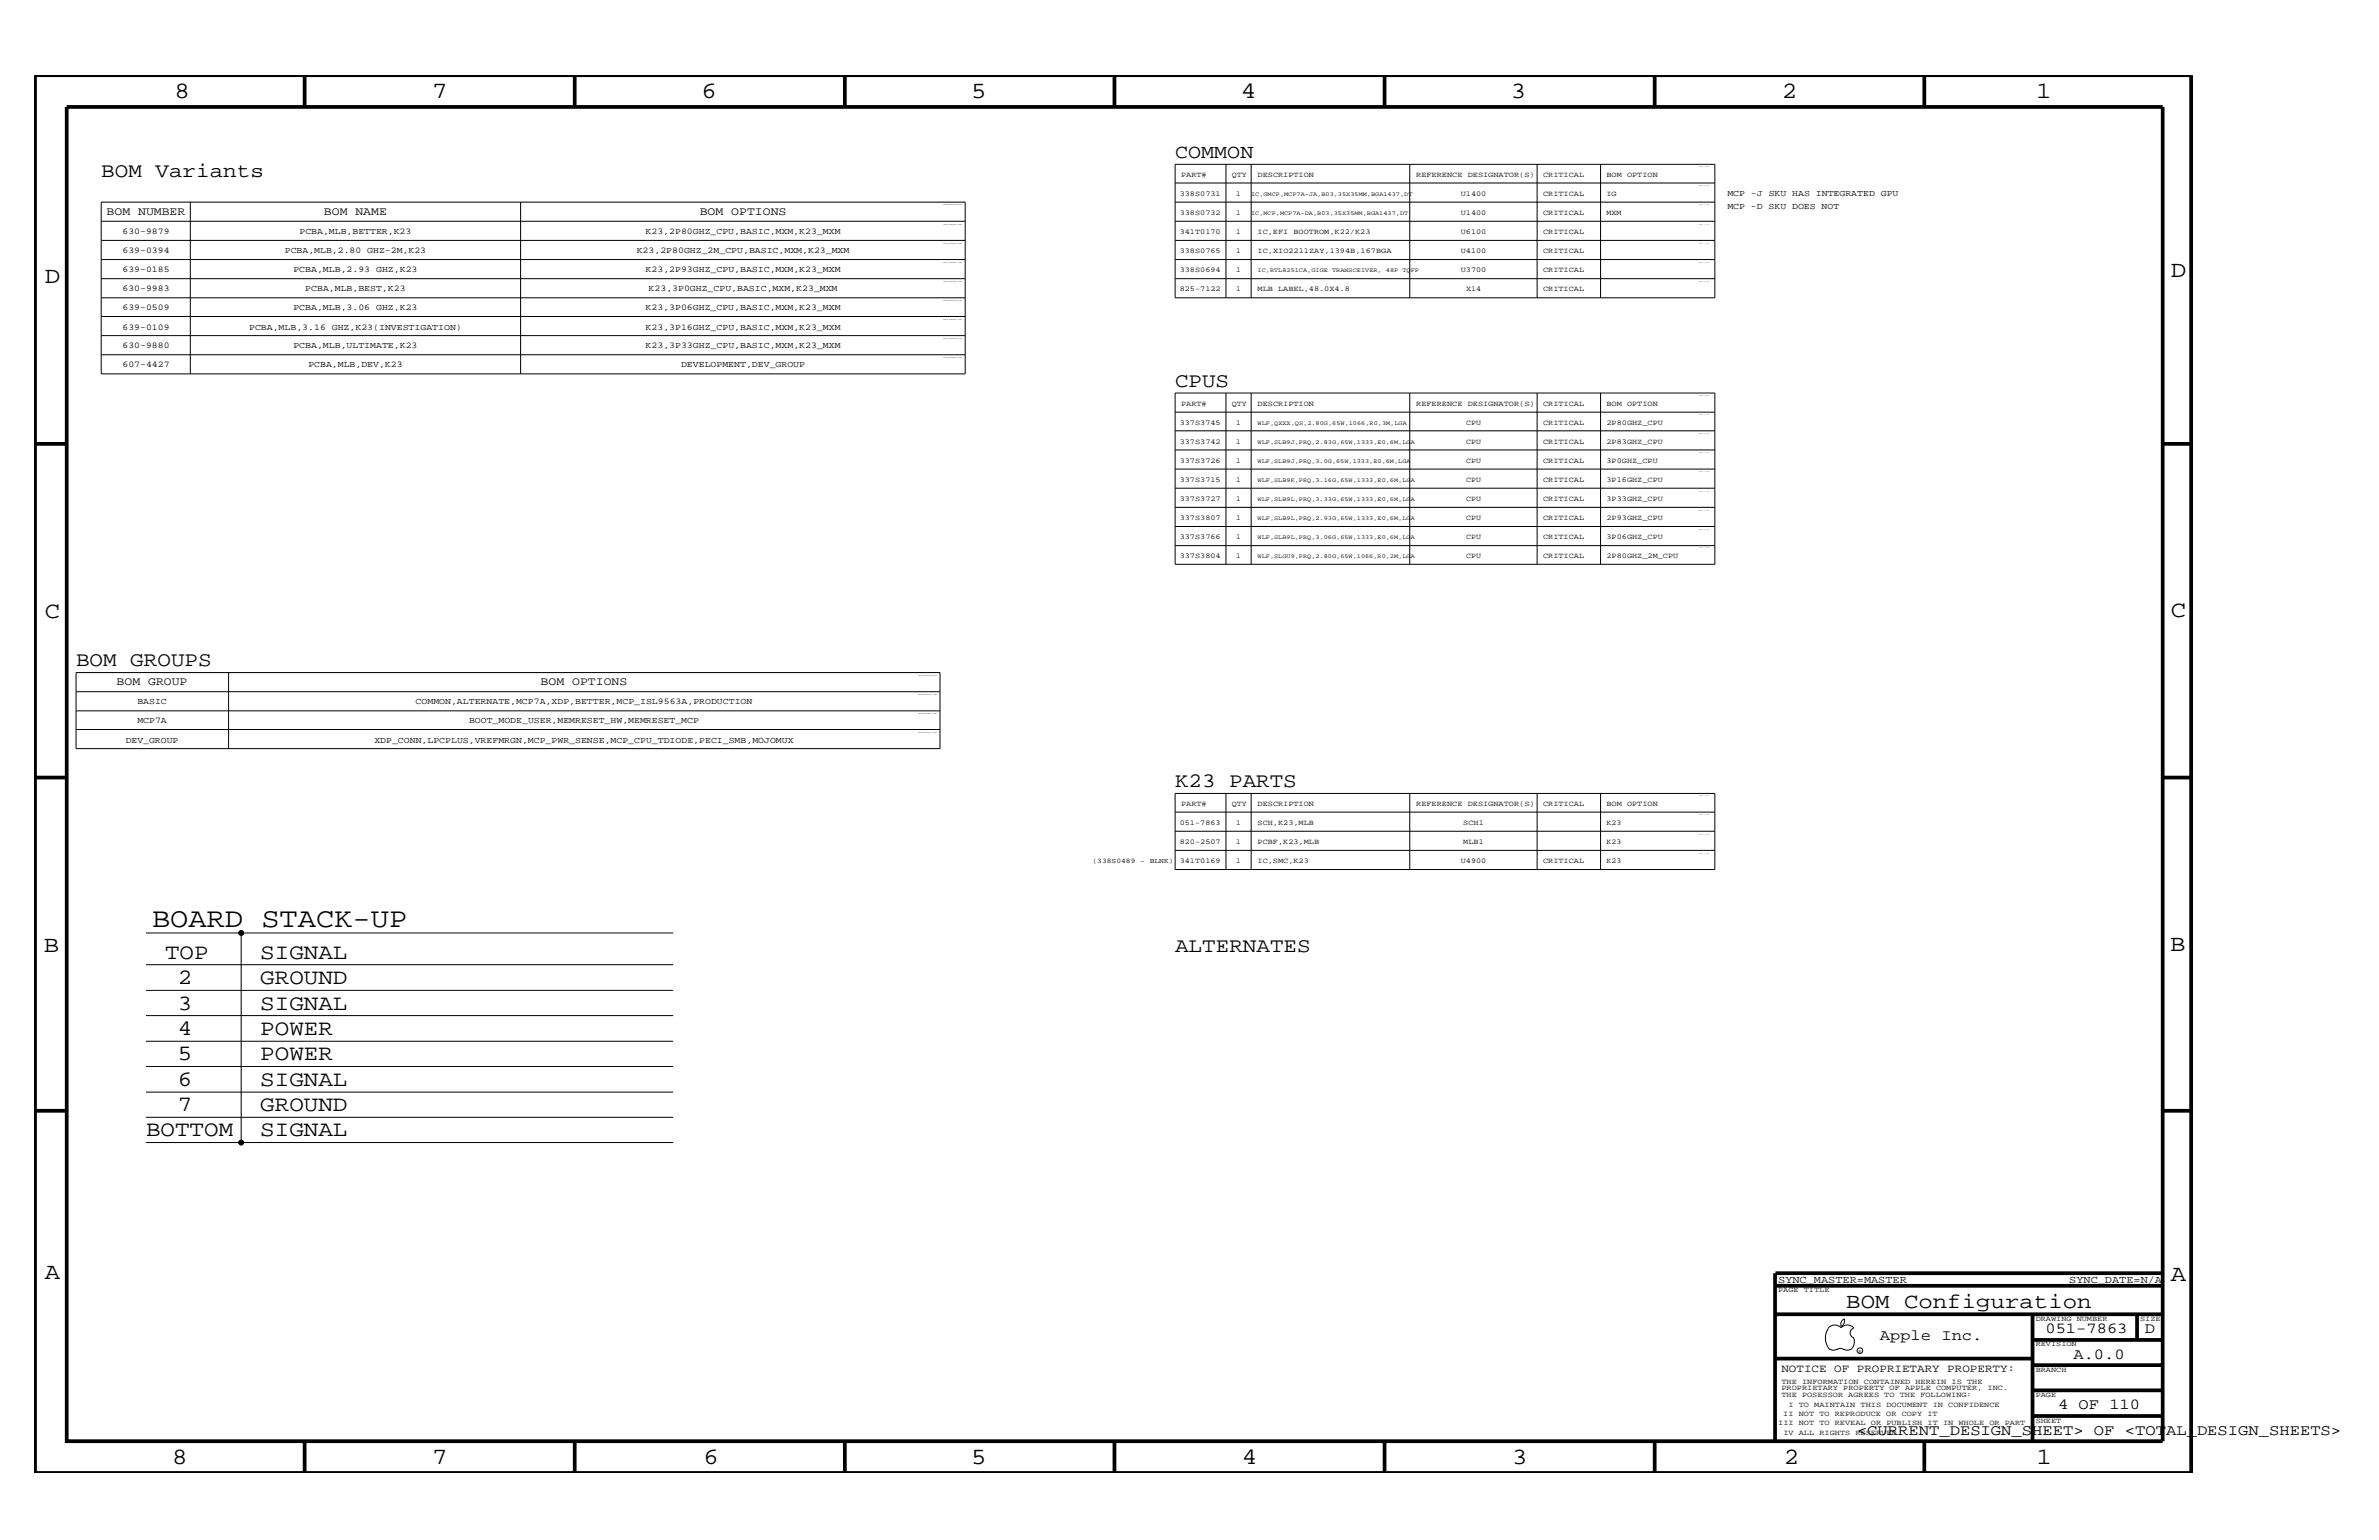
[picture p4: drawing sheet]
<svg xmlns="http://www.w3.org/2000/svg" width="432mm" height="279mm" viewBox="0 0 432 279" stroke-linecap="round" stroke-linejoin="round" font-family="sans-serif">
<defs><g id="words">
<text font-size="5" x="27.6" y="168.2">BOARD STACK-UP</text>
<g font-size="4.2">
<text x="31.7" y="17.8">8</text>
<text x="78.4" y="17.8">7</text>
<text x="127.3" y="17.8">6</text>
<text x="176.3" y="17.8">5</text>
<text x="225.2" y="17.8">4</text>
<text x="274.2" y="17.8">3</text>
<text x="323.4" y="17.8">2</text>
<text x="369.6" y="17.8">1</text>
<text x="8.1" y="51.3">D</text>
<text x="394" y="50.3">D</text>
<text x="8.1" y="112.1">C</text>
<text x="394" y="111.9">C</text>
<text x="8" y="172.7">B</text>
<text x="393.9" y="172.5">B</text>
<text x="8.1" y="232">A</text>
<text x="394" y="232.4">A</text>
<text x="31.3" y="265.6">8</text>
<text x="78.4" y="265.6">7</text>
<text x="127.7" y="265.6">6</text>
<text x="176.3" y="265.6">5</text>
<text x="225.4" y="265.6">4</text>
<text x="274.5" y="265.6">3</text>
<text x="323.8" y="265.6">2</text>
<text x="369.7" y="265.6">1</text>
</g>
<g font-size="4">
<text x="30" y="173.9">TOP</text>
<text x="47.2" y="173.9">SIGNAL</text>
<text x="32.3" y="178.5">2</text>
<text x="47.2" y="178.5">GROUND</text>
<text x="32.3" y="183.2">3</text>
<text x="47.2" y="183.2">SIGNAL</text>
<text x="32.3" y="187.7">4</text>
<text x="47.2" y="187.7">POWER</text>
<text x="32.3" y="197">6</text>
<text x="32.3" y="192.3">5</text>
<text x="47.2" y="197">SIGNAL</text>
<text x="47.2" y="192.3">POWER</text>
<text x="32.3" y="201.5">7</text>
<text x="47.2" y="201.5">GROUND</text>
<text x="26.5" y="206.2">BOTTOM</text>
<text x="47.2" y="206.2">SIGNAL</text>
</g>
<text font-size="3.9" x="335.1" y="237.3">BOM Configuration</text>
<g font-size="3.7">
<text x="18.4" y="32.1">BOM Variants</text>
<text x="213.3" y="70.1">CPUS</text>
<text x="13.8" y="120.8">BOM GROUPS</text>
<text x="213.3" y="142.8">K23 PARTS</text>
<text x="213.3" y="172.7">ALTERNATES</text>
</g>
<text font-size="3.6" x="213.3" y="28.6">COMMON</text>
<g font-size="2.8">
<text x="341.2" y="243.1">Apple Inc.</text>
<text x="371.3" y="241.9">051-7863</text>
<text x="389.3" y="241.9">D</text>
<text x="376.3" y="246.5">A.0.0</text>
<text x="373.5" y="255.7">4 OF 110</text>
<text x="337.1" y="260.4">&lt;CURRENT_DESIGN_SHEET&gt; OF &lt;TOTAL_DESIGN_SHEETS&gt;</text>
</g>
<g font-size="2.1">
<text x="19.3" y="39.1">BOM NUMBER</text>
<text x="58.8" y="39.1">BOM NAME</text>
<text x="127" y="39.1">BOM OPTIONS</text>
<text x="21.2" y="124.3">BOM GROUP</text>
<text x="98.1" y="124.3">BOM OPTIONS</text>
</g>
<text font-size="2" x="323.3" y="248.9">NOTICE OF PROPRIETARY PROPERTY:</text>
<g font-size="1.9">
<text x="322.7" y="232.7">SYNC_MASTER=MASTER</text>
<text x="375.6" y="232.7">SYNC_DATE=N/A</text>
</g>
<g font-size="1.6">
<text x="313.5" y="35.6">MCP -J SKU HAS INTEGRATED GPU</text>
<text x="313.5" y="37.9">MCP -D SKU DOES NOT</text>
<text x="22.2" y="45.9">639-0394</text>
<text x="22.2" y="42.4">630-9879</text>
<text x="51.7" y="45.9">PCBA,MLB,2.80 GHZ-2M,K23</text>
<text x="54.4" y="42.4">PCBA,MLB,BETTER,K23</text>
<text x="115.6" y="45.9">K23,2P80GHZ_2M_CPU,BASIC,MXM,K23_MXM</text>
<text x="117.2" y="42.4">K23,2P80GHZ_CPU,BASIC,MXM,K23_MXM</text>
<text x="22.2" y="49.4">639-0185</text>
<text x="22.2" y="52.9">630-9983</text>
<text x="53.3" y="49.4">PCBA,MLB,2.93 GHZ,K23</text>
<text x="55.4" y="52.9">PCBA,MLB,BEST,K23</text>
<text x="117.2" y="49.4">K23,2P93GHZ_CPU,BASIC,MXM,K23_MXM</text>
<text x="117.7" y="52.9">K23,3P0GHZ_CPU,BASIC,MXM,K23_MXM</text>
<text x="22.2" y="56.3">639-0509</text>
<text x="22.2" y="59.8">639-0109</text>
<text x="45.2" y="59.8">PCBA,MLB,3.16 GHZ,K23(INVESTIGATION)</text>
<text x="53.3" y="56.3">PCBA,MLB,3.06 GHZ,K23</text>
<text x="117.2" y="56.3">K23,3P06GHZ_CPU,BASIC,MXM,K23_MXM</text>
<text x="117.2" y="59.8">K23,3P16GHZ_CPU,BASIC,MXM,K23_MXM</text>
<text x="22.2" y="63.2">630-9880</text>
<text x="53.3" y="63.2">PCBA,MLB,ULTIMATE,K23</text>
<text x="117.2" y="63.2">K23,3P33GHZ_CPU,BASIC,MXM,K23_MXM</text>
<text x="22.2" y="66.7">607-4427</text>
<text x="56" y="66.7">PCBA,MLB,DEV,K23</text>
<text x="123.6" y="66.7">DEVELOPMENT,DEV_GROUP</text>
<text x="24.9" y="127.8">BASIC</text>
<text x="24.9" y="131.3">MCP7A</text>
<text x="75.4" y="127.8">COMMON,ALTERNATE,MCP7A,XDP,BETTER,MCP_ISL9563A,PRODUCTION</text>
<text x="85.1" y="131.3">BOOT_MODE_USER,MEMRESET_HW,MEMRESET_MCP</text>
<text x="22.8" y="134.7">DEV_GROUP</text>
<text x="67.9" y="134.7">XDP_CONN,LPCPLUS,VREFMRGN,MCP_PWR_SENSE,MCP_CPU_TDIODE,PECI_SMB,MOJOMUX</text>
</g>
<g font-size="1.4">
<text x="214.1" y="35.6">338S0731</text>
<text x="214.4" y="32.1">PART#</text>
<text x="223.6" y="32.1">QTY</text>
<text x="224.4" y="35.6">1</text>
<text x="228.3" y="32.1">DESCRIPTION</text>
<text x="257" y="32.1">REFERENCE DESIGNATOR(S)</text>
<text x="265.1" y="35.6">U1400</text>
<text x="280.1" y="32.1">CRITICAL</text>
<text x="280.1" y="35.6">CRITICAL</text>
<text x="291.6" y="32.1">BOM OPTION</text>
<text x="291.6" y="35.6">IG</text>
<text x="214.1" y="39.1">338S0732</text>
<text x="224.4" y="39.1">1</text>
<text x="265.1" y="39.1">U1400</text>
<text x="280.1" y="39.1">CRITICAL</text>
<text x="291.6" y="39.1">MXM</text>
<text x="214.1" y="42.4">341T0170</text>
<text x="214.1" y="45.9">338S0765</text>
<text x="224.4" y="42.4">1</text>
<text x="224.4" y="45.9">1</text>
<text x="228.3" y="42.4">IC,EFI BOOTROM,K22/K23</text>
<text x="228.3" y="45.9">IC,XIO2211ZAY,1394B,167BGA</text>
<text x="265.1" y="42.4">U6100</text>
<text x="265.1" y="45.9">U4100</text>
<text x="280.1" y="42.4">CRITICAL</text>
<text x="280.1" y="45.9">CRITICAL</text>
<text x="214.1" y="49.4">338S0694</text>
<text x="214.1" y="52.9">825-7122</text>
<text x="224.4" y="49.4">1</text>
<text x="224.4" y="52.9">1</text>
<text x="228.3" y="52.9">MLB LABEL,48.0X4.8</text>
<text x="265.1" y="49.4">U3700</text>
<text x="266.1" y="52.9">X14</text>
<text x="280.1" y="49.4">CRITICAL</text>
<text x="280.1" y="52.9">CRITICAL</text>
<text x="214.1" y="77.1">337S3745</text>
<text x="214.4" y="73.6">PART#</text>
<text x="223.6" y="73.6">QTY</text>
<text x="224.4" y="77.1">1</text>
<text x="228.3" y="73.6">DESCRIPTION</text>
<text x="257" y="73.6">REFERENCE DESIGNATOR(S)</text>
<text x="266.1" y="77.1">CPU</text>
<text x="280.1" y="73.6">CRITICAL</text>
<text x="280.1" y="77.1">CRITICAL</text>
<text x="291.6" y="77.1">2P80GHZ_CPU</text>
<text x="291.6" y="73.6">BOM OPTION</text>
<text x="214.1" y="80.5">337S3742</text>
<text x="224.4" y="80.5">1</text>
<text x="266.1" y="80.5">CPU</text>
<text x="280.1" y="80.5">CRITICAL</text>
<text x="291.6" y="80.5">2P83GHZ_CPU</text>
<text x="214.1" y="87.4">337S3715</text>
<text x="214.1" y="84">337S3726</text>
<text x="224.4" y="84">1</text>
<text x="224.4" y="87.4">1</text>
<text x="266.1" y="84">CPU</text>
<text x="266.1" y="87.4">CPU</text>
<text x="280.1" y="84">CRITICAL</text>
<text x="280.1" y="87.4">CRITICAL</text>
<text x="291.6" y="84">3P0GHZ_CPU</text>
<text x="291.6" y="87.4">3P16GHZ_CPU</text>
<text x="214.1" y="90.9">337S3727</text>
<text x="214.1" y="94.3">337S3807</text>
<text x="224.4" y="94.3">1</text>
<text x="224.4" y="90.9">1</text>
<text x="266.1" y="94.3">CPU</text>
<text x="266.1" y="90.9">CPU</text>
<text x="280.1" y="94.3">CRITICAL</text>
<text x="280.1" y="90.9">CRITICAL</text>
<text x="291.6" y="90.9">3P33GHZ_CPU</text>
<text x="291.6" y="94.3">2P93GHZ_CPU</text>
<text x="214.1" y="101.3">337S3804</text>
<text x="214.1" y="97.8">337S3766</text>
<text x="224.4" y="97.8">1</text>
<text x="224.4" y="101.3">1</text>
<text x="266.1" y="101.3">CPU</text>
<text x="266.1" y="97.8">CPU</text>
<text x="280.1" y="97.8">CRITICAL</text>
<text x="280.1" y="101.3">CRITICAL</text>
<text x="291.6" y="101.3">2P80GHZ_2M_CPU</text>
<text x="291.6" y="97.8">3P06GHZ_CPU</text>
<text x="214.1" y="149.7">051-7863</text>
<text x="214.4" y="146.2">PART#</text>
<text x="223.6" y="146.2">QTY</text>
<text x="224.4" y="149.7">1</text>
<text x="228.3" y="149.7">SCH,K23,MLB</text>
<text x="228.3" y="146.2">DESCRIPTION</text>
<text x="257" y="146.2">REFERENCE DESIGNATOR(S)</text>
<text x="265.6" y="149.7">SCH1</text>
<text x="280.1" y="146.2">CRITICAL</text>
<text x="291.6" y="149.7">K23</text>
<text x="291.6" y="146.2">BOM OPTION</text>
<text x="214.1" y="153.2">820-2507</text>
<text x="224.4" y="153.2">1</text>
<text x="228.3" y="153.2">PCBF,K23,MLB</text>
<text x="265.6" y="153.2">MLB1</text>
<text x="291.6" y="153.2">K23</text>
<text x="214.1" y="156.6">341T0169</text>
<text x="224.4" y="156.6">1</text>
<text x="228.3" y="156.6">IC,SMC,K23</text>
<text x="265.1" y="156.6">U4900</text>
<text x="280.1" y="156.6">CRITICAL</text>
<text x="291.6" y="156.6">K23</text>
<text x="322.7" y="234.4">PAGE TITLE</text>
<text x="369.5" y="239.6">DRAWING NUMBER</text>
<text x="388.5" y="239.6">SIZE</text>
<text x="369.5" y="244.2">REVISION</text>
<text x="323.3" y="251.1">THE INFORMATION CONTAINED HEREIN IS THE</text>
<text x="369.5" y="248.9">BRANCH</text>
<text x="323.3" y="253.4">THE POSESSOR AGREES TO THE FOLLOWING:</text>
<text x="323.3" y="252.3">PROPRIETARY PROPERTY OF APPLE COMPUTER, INC.</text>
<text x="323.7" y="256.9">II NOT TO REPRODUCE OR COPY IT</text>
<text x="324.6" y="255.2">I TO MAINTAIN THIS DOCUMENT IN CONFIDENCE</text>
<text x="369.5" y="253.4">PAGE</text>
<text x="322.7" y="258.6">III NOT TO REVEAL OR PUBLISH IT IN WHOLE OR PART</text>
<text x="323.7" y="260.4">IV ALL RIGHTS RESERVED</text>
<text x="369.5" y="258.1">SHEET</text>
</g>
<text font-size="1.3" x="198.3" y="156.6">(338S0489 - BLNK)</text>
<g font-size="1.1">
<text x="227.1" y="35.6">IC,GMCP,MCP7A-JA,B03,35X35MM,BGA1437,DT</text>
<text x="227.1" y="39.1">IC,MCP,MCP7A-DA,B03,35X35MM,BGA1437,DT</text>
<text x="228.3" y="49.4">IC,RTL8251CA,GIGE TRANSCEIVER, 48P TQFP</text>
<text x="228.3" y="77.1">WLF,QXXX,QS,2.80G,65W,1066,R0,3M,LGA</text>
<text x="228.3" y="80.5">WLF,SLB9J,PRQ,2.83G,65W,1333,E0,6M,LGA</text>
<text x="228.3" y="84">WLF,SLB9J,PRQ,3.0G,65W,1333,E0,6M,LGA</text>
<text x="228.3" y="87.4">WLF,SLB9K,PRQ,3.16G,65W,1333,E0,6M,LGA</text>
<text x="228.3" y="90.9">WLF,SLB9L,PRQ,3.33G,65W,1333,E0,6M,LGA</text>
<text x="228.3" y="94.3">WLF,SLB9L,PRQ,2.93G,65W,1333,E0,6M,LGA</text>
<text x="228.3" y="97.8">WLF,SLB9L,PRQ,3.06G,65W,1333,E0,6M,LGA</text>
<text x="228.3" y="101.3">WLF,SLGU9,PRQ,2.80G,65W,1066,R0,2M,LGA</text>
</g>
<text font-size=".9" x="337.3" y="245.4">R</text>
<g font-size=".3">
<text x="171.2" y="40.8">TABLE_BOMGROUP_ITEM</text>
<text x="171.2" y="37.3">TABLE_BOMGROUP_HEAD</text>
<text x="171.2" y="47.7">TABLE_BOMGROUP_ITEM</text>
<text x="171.2" y="44.2">TABLE_BOMGROUP_ITEM</text>
<text x="171.2" y="51.1">TABLE_BOMGROUP_ITEM</text>
<text x="171.2" y="58">TABLE_BOMGROUP_ITEM</text>
<text x="171.2" y="54.6">TABLE_BOMGROUP_ITEM</text>
<text x="171.2" y="65">TABLE_BOMGROUP_ITEM</text>
<text x="171.2" y="61.5">TABLE_BOMGROUP_ITEM</text>
<text x="166.6" y="122.6">TABLE_BOMGROUP_HEAD</text>
<text x="166.6" y="126.1">TABLE_BOMGROUP_ITEM</text>
<text x="166.6" y="129.5">TABLE_BOMGROUP_ITEM</text>
<text x="166.6" y="133">TABLE_BOMGROUP_ITEM</text>
</g>
</g></defs>
<g fill="none" stroke="#000" stroke-width=".18">
<path d="M18.4 36.7h156.8v31.1h-156.8zM34.5 36.7v31.1M94.5 36.7v31.1M213.3 29.8h98v24.2h-98zM213.3 36.7h98M213.3 33.2h98M222.5 29.8v24.2M227.1 29.8v24.2M255.9 29.8v24.2M279 29.8v24.2M290.5 29.8v24.2M18.4 40.1h156.8"/>
<path d="M18.4 57.4h156.8M18.4 50.6h156.8M18.4 54h156.8M18.4 47.1h156.8M18.4 43.6h156.8M213.3 50.6h98M213.3 47.1h98M213.3 43.6h98M213.3 40.1h98M18.4 64.4h156.8M18.4 60.9h156.8M213.3 71.3h98v31.1h-98z"/>
<path d="M213.3 74.8h98M213.3 78.2h98M222.5 71.3v31.1M227.1 71.3v31.1M255.9 71.3v31.1M279 71.3v31.1M290.5 71.3v31.1M213.3 99h98M213.3 81.6h98M213.3 85.1h98M213.3 88.6h98M213.3 92h98"/>
<path d="M213.3 95.5h98M13.8 125.5h156.8M13.8 129h156.8M13.8 132.4h156.8M13.8 122h156.8v13.8h-156.8zM41.5 122v13.8M213.3 144h98v13.8h-98zM213.3 147.3h98M213.3 154.3h98M213.3 150.8h98M222.5 144v13.8M227.1 144v13.8"/>
<path d="M255.9 144v13.8M279 144v13.8M290.5 144v13.8M26.5 169.3h95.7M26.5 175h95.7M26.5 179.7h95.7M43.8 169.3v38M26.5 188.9h95.7M26.5 184.3h95.7M26.5 198.1h95.7M26.5 193.5h95.7M26.5 207.3h95.7"/>
<path d="M26.5 202.7h95.7M334.7 239.3l.1 .3a1.19 1.19 0 0 1-.6 1.1M334.8 239.3a1.02 1.02 0 0 0-.6 1.3M331.9 240.9a1.61 1.61 0 0 1 2.3 0 1.58 1.58 0 0 1 2.3 0M331.9 241a3.1 3.1 0 0 0 .2 3.9M332.1 244.8l.7 .2 .6-.2M333.4 244.9l.6-.3 .7 .3M334.6 244.8l.7 .2 .7-.2M336.5 242.8l.1 .6a1.95 1.95 0 0 1-.6 1.4M336.5 240.9a.93 .93 0 0 0-.7 .9 .93 .93 0 0 0 .7 .9"/>
<circle cx="43.8" cy="169.3" r=".42"/>
<circle cx="43.8" cy="207.3" r=".42"/>
<circle cx="337.6" cy="245.1" r=".51"/>
</g>
<g fill="none" stroke="#000" stroke-width=".68" stroke-linecap="butt">
<path d="M6.4 13.6h391.3v253.6h-391.3zM12.1 19.4h380.4v242.1h-380.4zM55.3 13.6v5.8M104.3 13.6v5.8M153.3 13.6v5.8M202.3 13.6v5.8M251.3 13.6v5.8M300.3 13.6v5.8M349.3 13.6v5.8M6.4 80.5h5.7M392.5 80.5h5.2M6.4 141.1h5.7"/>
<path d="M392.5 141.1h5.2M6.4 201.5h5.7M392.5 201.5h5.2M322.2 231v30.5M322.2 233.3h70.3M322.2 238.4h70.3M322.3 231h70.2M368.9 238.4v23.1M387.9 238.4v4.7M322.2 246.5h46.7M368.9 256.9h23.6M368.9 252.2h23.6"/>
<path d="M368.9 247.7h23.6M368.9 243.1h23.6M55.3 261.5v5.7M104.3 261.5v5.7M153.3 261.5v5.7M202.3 261.7v5.5M251.3 261.5v5.7M300.3 261.5v5.7M349.3 261.5v5.7"/>
</g>
<g fill="#000">
<circle cx="43.8" cy="169.3" r=".42"/>
<circle cx="43.8" cy="207.3" r=".42"/>
</g>
<use href="#words"/>
</svg>
